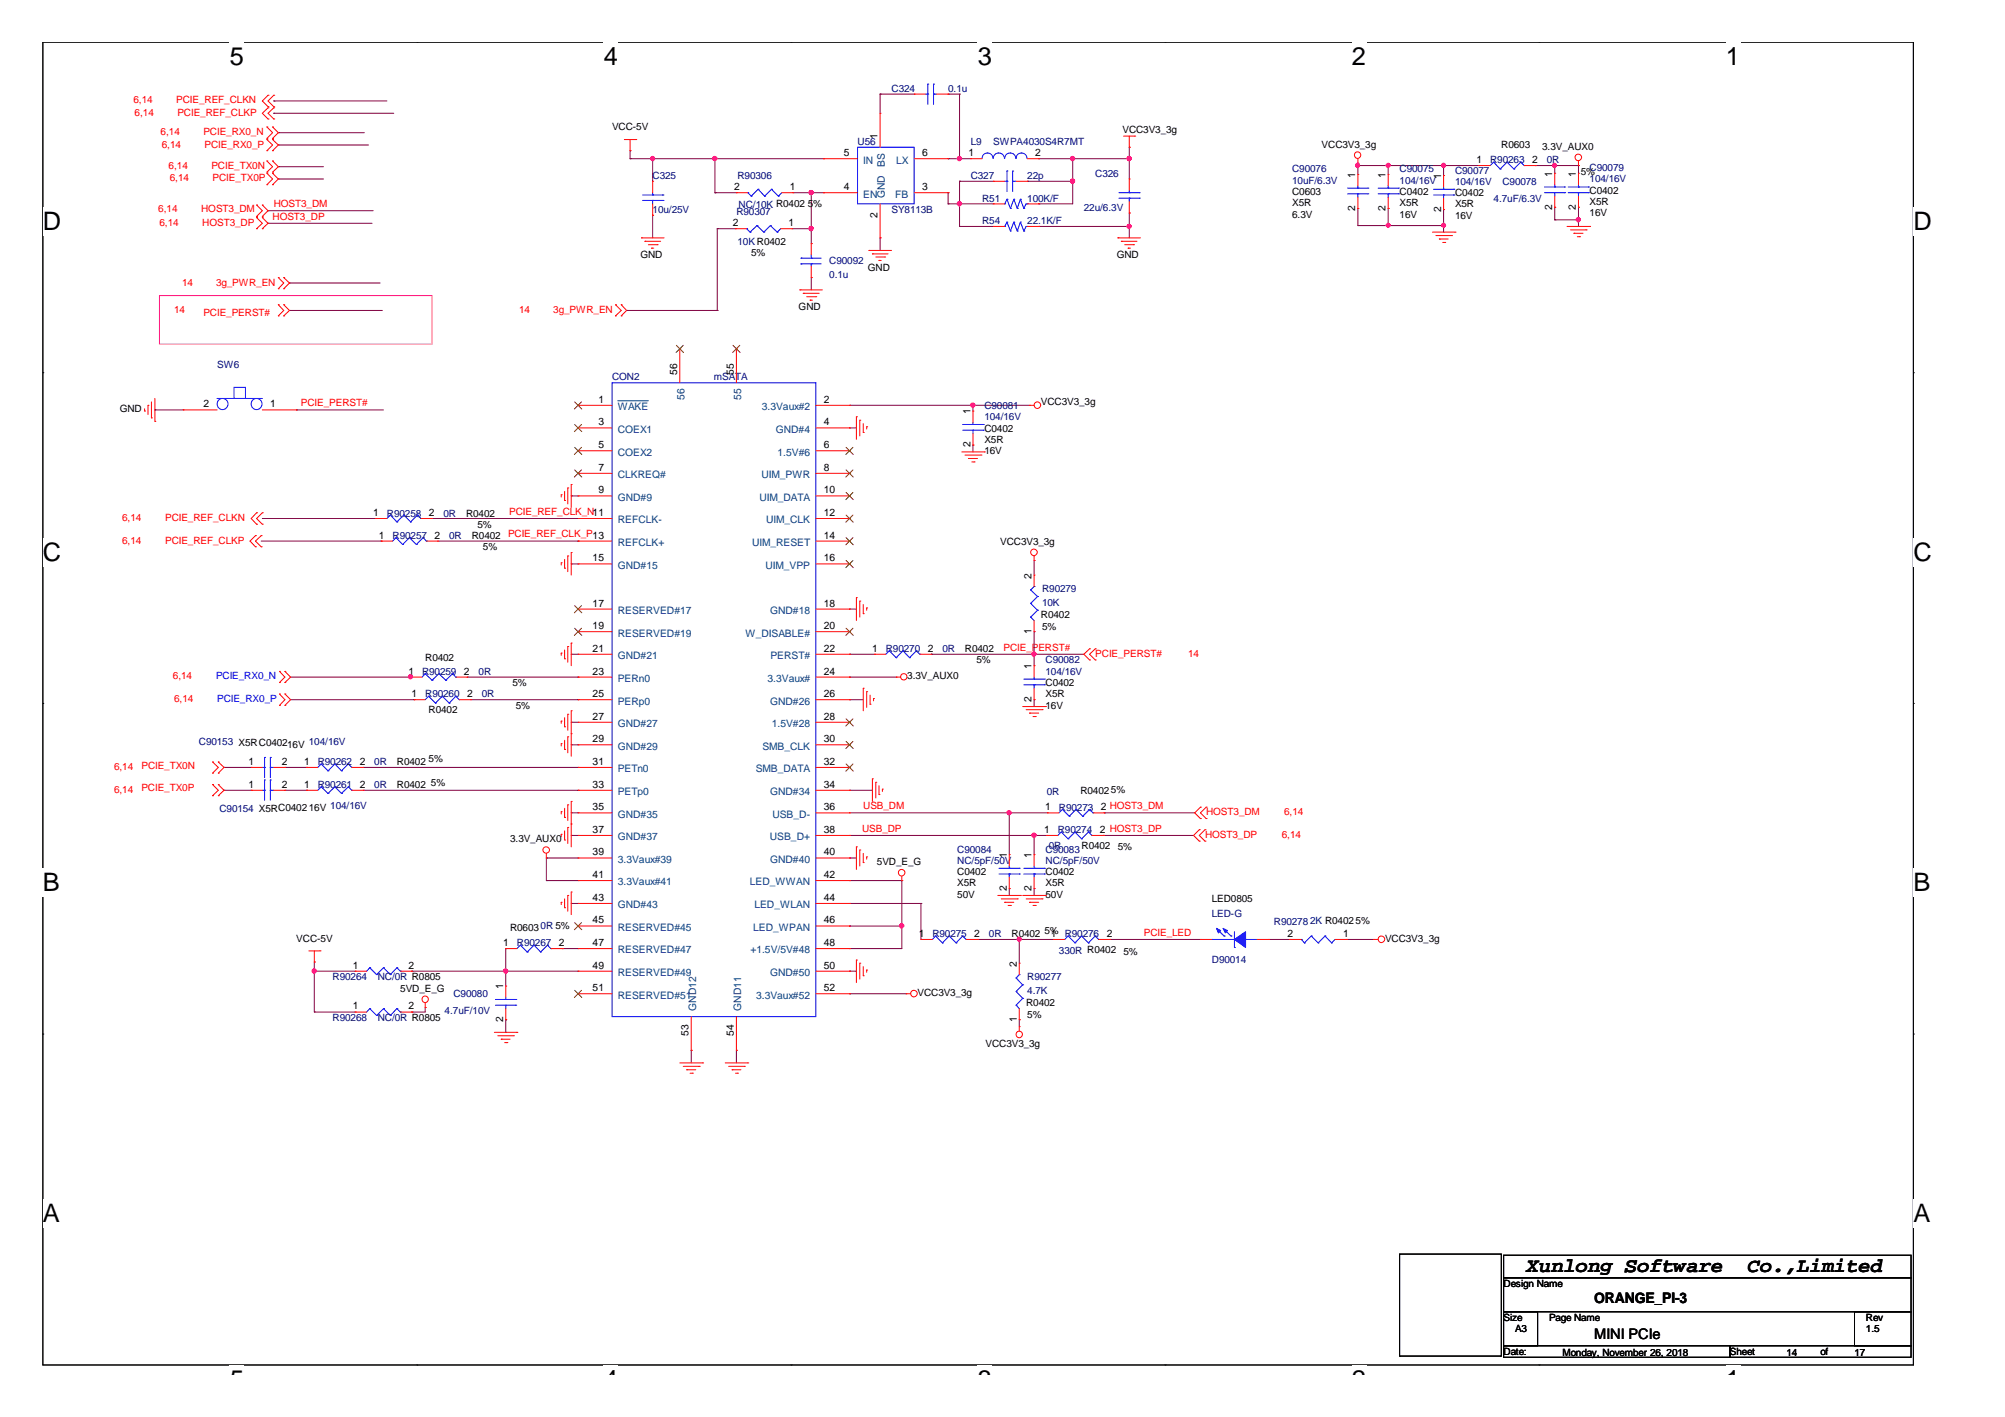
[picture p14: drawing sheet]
<svg xmlns="http://www.w3.org/2000/svg" width="297mm" height="210mm" viewBox="0 0 297 210" stroke-linecap="round" stroke-linejoin="round" font-family="sans-serif">
<defs><g id="words">
<g font-size="3.8">
<text x="34" y="9.6">5</text>
<text x="89.5" y="9.6">4</text>
<text x="144.9" y="9.6">3</text>
<text x="200.3" y="9.6">2</text>
<text x="255.7" y="9.6">1</text>
<text x="6.3" y="34.1">D</text>
<text x="283.5" y="34.1">D</text>
<text x="6.3" y="83.1">C</text>
<text x="283.5" y="83.1">C</text>
<text x="6.3" y="132.1">B</text>
<text x="283.5" y="132.1">B</text>
<text x="6.3" y="181">A</text>
<text x="283.5" y="181">A</text>
<text x="34" y="205.6">5</text>
<text x="89.5" y="205.6">4</text>
<text x="144.9" y="205.6">3</text>
<text x="200.3" y="205.6">2</text>
<text x="255.7" y="205.6">1</text>
</g>
<g font-size="3">
<text x="226.1" y="188.4">Xunlong Software</text>
<text x="258.9" y="188.4">Co.,Limited</text>
</g>
<g font-size="2.2">
<text x="236.2" y="193">ORANGE_PI-3</text>
<text x="236.2" y="198.3">MINI PCIe</text>
</g>
<g font-size="1.5" fill="#f00">
<text x="19.8" y="15.3">6,14</text>
<text x="19.9" y="17.2">6,14</text>
<text x="26.1" y="15.3">PCIE_REF_CLKN</text>
<text x="26.3" y="17.2">PCIE_REF_CLKP</text>
<text x="23.8" y="20">6,14</text>
<text x="24" y="21.9">6,14</text>
<text x="30.1" y="20">PCIE_RX0_N</text>
<text x="30.3" y="21.9">PCIE_RX0_P</text>
<text x="25" y="25">6,14</text>
<text x="25.1" y="26.9">6,14</text>
<text x="31.3" y="25">PCIE_TX0N</text>
<text x="31.5" y="26.9">PCIE_TX0P</text>
<text x="23.5" y="31.4">6,14</text>
<text x="23.6" y="33.4">6,14</text>
<text x="29.8" y="31.4">HOST3_DM</text>
<text x="30" y="33.4">HOST3_DP</text>
<text x="40.4" y="32.5">HOST3_DP</text>
<text x="40.6" y="30.7">HOST3_DM</text>
<text x="25.8" y="46.3">14</text>
<text x="27" y="42.3">14</text>
<text x="30.1" y="46.8">PCIE_PERST#</text>
<text x="32" y="42.3">3g_PWR_EN</text>
<text x="76.9" y="46.3">14</text>
<text x="82" y="46.3">3g_PWR_EN</text>
<text x="44.6" y="60.2">PCIE_PERST#</text>
<text x="18.1" y="77.1">6,14</text>
<text x="24.5" y="77.1">PCIE_REF_CLKN</text>
<text x="75.4" y="76.3">PCIE_REF_CLK_N11</text>
<text x="18.1" y="80.5">6,14</text>
<text x="24.5" y="80.5">PCIE_REF_CLKP</text>
<text x="75.3" y="79.6">PCIE_REF_CLK_P13</text>
<text x="25.6" y="100.6">6,14</text>
<text x="148.7" y="96.4">PCIE_PERST#</text>
<text x="162.3" y="97.3">PCIE_PERST#</text>
<text x="176" y="97.3">14</text>
<text x="25.8" y="104">6,14</text>
<text x="21" y="113.9">PCIE_TX0N</text>
<text x="16.9" y="114.1">6,14</text>
<text x="16.9" y="117.4">6,14</text>
<text x="21" y="117.2">PCIE_TX0P</text>
<text x="127.9" y="119.9">USB_DM</text>
<text x="127.7" y="123.2">USB_DP</text>
<text x="178.5" y="124.1">HOST3_DP</text>
<text x="178.7" y="120.7">HOST3_DM</text>
<text x="189.9" y="124.1">6,14</text>
<text x="190.2" y="120.7">6,14</text>
<text x="169.5" y="138.6">PCIE_LED</text>
</g>
<g font-size="1.5" fill="#000080">
<text x="132.1" y="13.6">C324</text>
<text x="140.5" y="13.6">0.1u</text>
<text x="127" y="21.5">U56</text>
<text x="143.8" y="21.5">L9</text>
<text x="147.2" y="21.5">SWPA4030S4R7MT</text>
<text x="96.7" y="26.5">C325</text>
<text x="109.3" y="26.5">R90306</text>
<text x="143.8" y="26.5">C327</text>
<text x="145.5" y="29.9">R51</text>
<text x="152.2" y="29.9">100K/F</text>
<text x="152.2" y="26.5">22p</text>
<text x="162.3" y="26.2">C326</text>
<text x="191.4" y="25.5">C90076</text>
<text x="191.4" y="27.2">10uF/6.3V</text>
<text x="207.3" y="25.5">C90075</text>
<text x="207.3" y="27.2">104/16V</text>
<text x="215.6" y="25.7">C90077</text>
<text x="215.6" y="27.4">104/16V</text>
<text x="220.8" y="24.2">R90263</text>
<text x="221.3" y="29.9">4.7uF/6.3V</text>
<text x="222.6" y="27.4">C90078</text>
<text x="229.2" y="24.2">0R</text>
<text x="235.5" y="25.4">C90079</text>
<text x="235.5" y="27">104/16V</text>
<text x="96.7" y="31.6">10u/25V</text>
<text x="109.1" y="31.9">R90307</text>
<text x="109.4" y="30.9">NC/10K R0402</text>
<text x="132.1" y="31.6">SY8113B</text>
<text x="145.5" y="33.2">R54</text>
<text x="152.2" y="33.2">22.1K/F</text>
<text x="160.6" y="31.2">22u/6.3V</text>
<text x="109.3" y="36.3">10K R0402</text>
<text x="122.9" y="39.1">C90092</text>
<text x="122.9" y="41.1">0.1u</text>
<text x="32.2" y="54.5">SW6</text>
<text x="90.7" y="56.4">CON2</text>
<text x="105.7" y="56.4">mSATA</text>
<text x="145.8" y="60.6">C90081</text>
<text x="145.8" y="62.2">104/16V</text>
<text x="57.3" y="76.5">R90258</text>
<text x="65.7" y="76.5">0R</text>
<text x="58.2" y="79.9">R90257</text>
<text x="66.5" y="79.9">0R</text>
<text x="154.4" y="87.7">R90279</text>
<text x="154.4" y="89.7">10K</text>
<text x="62.5" y="100">R90259</text>
<text x="70.9" y="100">0R</text>
<text x="131.2" y="96.6">R90270</text>
<text x="139.6" y="96.6">0R</text>
<text x="154.9" y="98.3">C90082</text>
<text x="154.9" y="100">104/16V</text>
<text x="63" y="103.3">R90260</text>
<text x="71.4" y="103.3">0R</text>
<text x="29.5" y="110.3">C90153 X5RC0402</text>
<text x="45.8" y="110.3">104/16V</text>
<text x="47.1" y="113.4">R90262</text>
<text x="55.5" y="113.4">0R</text>
<text x="47.1" y="116.7">R90261</text>
<text x="55.5" y="116.7">0R</text>
<text x="155.1" y="117.7">0R</text>
<text x="32.5" y="120.2">C90154 X5RC040216V 104/16V</text>
<text x="155.4" y="125.8">0R</text>
<text x="156.7" y="123.4">R90274</text>
<text x="156.9" y="120.1">R90273</text>
<text x="141.8" y="126.3">C90084</text>
<text x="141.8" y="127.9">NC/5pF/50V</text>
<text x="154.9" y="126.3">C90083</text>
<text x="154.9" y="127.9">NC/5pF/50V</text>
<text x="179.5" y="135.8">LED-G</text>
<text x="188.7" y="137">R90278</text>
<text x="194.1" y="136.8">2K R04025%</text>
<text x="76.6" y="140.2">R90267</text>
<text x="138.1" y="138.9">R90275</text>
<text x="146.5" y="138.9">0R</text>
<text x="156.9" y="141.4">330R R0402</text>
<text x="157.7" y="138.9">R90276</text>
<text x="179.5" y="142.7">D90014</text>
<text x="49.3" y="145.2">R90264</text>
<text x="56" y="145.2">NC/0R R0805</text>
<text x="67.2" y="147.8">C90080</text>
<text x="152.2" y="145.2">R90277</text>
<text x="152.2" y="147.2">4.7K</text>
<text x="49.3" y="151.3">R90268</text>
<text x="56" y="151.3">NC/0R R0805</text>
<text x="65.9" y="150.3">4.7uF/10V</text>
</g>
<g font-size="1.5">
<text x="90.7" y="19.3">VCC-5V</text>
<text x="125" y="23.1">5</text>
<text x="130" y="20.6" transform="rotate(-90 130 20.6)">1</text>
<text x="136.6" y="23.1">6</text>
<text x="143.5" y="23.1">1</text>
<text x="153.4" y="23.1">2</text>
<text x="166.3" y="19.7">VCC3V3_3g</text>
<text x="195.8" y="21.9">VCC3V3_3g</text>
<text x="222.4" y="21.9">R0603</text>
<text x="228.5" y="22.2">3.3V_AUX0</text>
<text x="108.8" y="28.2">2</text>
<text x="117" y="28.2">1</text>
<text x="125" y="28.2">4</text>
<text x="136.6" y="28.2">3</text>
<text x="191.4" y="28.9">C0603</text>
<text x="200.8" y="26.3" transform="rotate(-90 200.8 26.3)">1</text>
<text x="205.3" y="26.3" transform="rotate(-90 205.3 26.3)">1</text>
<text x="207.3" y="28.9">C0402</text>
<text x="213.5" y="26.5" transform="rotate(-90 213.5 26.5)">1</text>
<text x="215.6" y="29.1">C0402</text>
<text x="218.7" y="24.1">1</text>
<text x="227" y="24.1">2</text>
<text x="230" y="26.2" transform="rotate(-90 230 26.2)">1</text>
<text x="233.5" y="26.2" transform="rotate(-90 233.5 26.2)">1</text>
<text x="234.2" y="25.9">5%</text>
<text x="235.5" y="28.7">C0402</text>
<text x="108.6" y="33.5">2</text>
<text x="116.8" y="33.5">1</text>
<text x="119.7" y="30.7">5%</text>
<text x="130" y="32.2" transform="rotate(-90 130 32.2)">2</text>
<text x="191.4" y="30.6">X5R</text>
<text x="191.4" y="32.2">6.3V</text>
<text x="200.8" y="31.3" transform="rotate(-90 200.8 31.3)">2</text>
<text x="205.3" y="31.3" transform="rotate(-90 205.3 31.3)">2</text>
<text x="207.3" y="30.6">X5R</text>
<text x="207.3" y="32.2">16V</text>
<text x="213.5" y="31.4" transform="rotate(-90 213.5 31.4)">2</text>
<text x="215.6" y="30.7">X5R</text>
<text x="215.6" y="32.4">16V</text>
<text x="230" y="31.1" transform="rotate(-90 230 31.1)">2</text>
<text x="233.5" y="31.1" transform="rotate(-90 233.5 31.1)">2</text>
<text x="235.5" y="30.4">X5R</text>
<text x="235.5" y="32.1">16V</text>
<text x="94.9" y="38.3">GND</text>
<text x="111.3" y="37.9">5%</text>
<text x="128.6" y="40.1">GND</text>
<text x="165.4" y="38.3">GND</text>
<text x="118.3" y="46">GND</text>
<text x="88.6" y="59.7">1</text>
<text x="100.3" y="55.5" transform="rotate(-90 100.3 55.5)">56</text>
<text x="108.7" y="55.5" transform="rotate(-90 108.7 55.5)">55</text>
<text x="122" y="59.7">2</text>
<text x="17.7" y="61.1">GND</text>
<text x="30.1" y="60.3">2</text>
<text x="40" y="60.3">1</text>
<text x="88.6" y="63">3</text>
<text x="122" y="63">4</text>
<text x="143.8" y="61.4" transform="rotate(-90 143.8 61.4)">1</text>
<text x="145.8" y="63.9">C0402</text>
<text x="145.8" y="65.6">X5R</text>
<text x="154.2" y="60">VCC3V3_3g</text>
<text x="88.6" y="66.4">5</text>
<text x="88.6" y="69.7">7</text>
<text x="122" y="66.4">6</text>
<text x="122" y="69.7">8</text>
<text x="143.8" y="66.3" transform="rotate(-90 143.8 66.3)">2</text>
<text x="145.8" y="67.3">16V</text>
<text x="55.3" y="76.4">1</text>
<text x="63.5" y="76.4">2</text>
<text x="69" y="76.5">R0402</text>
<text x="88.6" y="73.1">9</text>
<text x="122" y="73.1">10</text>
<text x="122" y="76.4">12</text>
<text x="56.1" y="79.8">1</text>
<text x="64.3" y="79.8">2</text>
<text x="69.9" y="79.9">R0402</text>
<text x="70.7" y="78.2">5%</text>
<text x="71.5" y="81.5">5%</text>
<text x="87.8" y="83.2">15</text>
<text x="122" y="79.8">14</text>
<text x="122" y="83.2">16</text>
<text x="148.2" y="80.7">VCC3V3_3g</text>
<text x="87.8" y="89.8">17</text>
<text x="122" y="89.8">18</text>
<text x="152.8" y="85.7" transform="rotate(-90 152.8 85.7)">2</text>
<text x="87.8" y="93.2">19</text>
<text x="122" y="93.2">20</text>
<text x="152.8" y="94" transform="rotate(-90 152.8 94)">1</text>
<text x="154.2" y="91.6">R0402</text>
<text x="154.4" y="93.3">5%</text>
<text x="60.5" y="99.9">1</text>
<text x="63" y="97.9">R0402</text>
<text x="68.7" y="99.9">2</text>
<text x="75.9" y="101.7">5%</text>
<text x="87.8" y="96.5">21</text>
<text x="87.8" y="99.9">23</text>
<text x="122" y="96.5">22</text>
<text x="122" y="99.9">24</text>
<text x="129.2" y="96.5">1</text>
<text x="134.4" y="100.6">3.3V_AUX0</text>
<text x="137.5" y="96.5">2</text>
<text x="143" y="96.6">R0402</text>
<text x="144.7" y="98.3">5%</text>
<text x="152.8" y="99.1" transform="rotate(-90 152.8 99.1)">1</text>
<text x="154.9" y="101.7">C0402</text>
<text x="61" y="103.3">1</text>
<text x="63.5" y="105.7">R0402</text>
<text x="69.2" y="103.3">2</text>
<text x="76.4" y="105">5%</text>
<text x="87.8" y="103.3">25</text>
<text x="87.8" y="106.6">27</text>
<text x="122" y="103.3">26</text>
<text x="122" y="106.6">28</text>
<text x="152.8" y="104" transform="rotate(-90 152.8 104)">2</text>
<text x="154.9" y="103.3">X5R</text>
<text x="154.9" y="105">16V</text>
<text x="36.8" y="113.3">1</text>
<text x="41.7" y="113.3">2</text>
<text x="42.5" y="110.8">16V</text>
<text x="45" y="113.3">1</text>
<text x="53.3" y="113.3">2</text>
<text x="58.8" y="113.4">R0402</text>
<text x="63.5" y="112.9">5%</text>
<text x="87.8" y="113.3">31</text>
<text x="87.8" y="110">29</text>
<text x="122" y="110">30</text>
<text x="122" y="113.3">32</text>
<text x="36.8" y="116.7">1</text>
<text x="41.7" y="116.7">2</text>
<text x="45" y="116.7">1</text>
<text x="53.3" y="116.7">2</text>
<text x="58.8" y="116.7">R0402</text>
<text x="63.8" y="116.4">5%</text>
<text x="87.8" y="116.7">33</text>
<text x="122" y="116.7">34</text>
<text x="160.1" y="117.6">R04025%</text>
<text x="75.6" y="124.8">3.3V_AUX0</text>
<text x="87.8" y="120">35</text>
<text x="87.8" y="123.4">37</text>
<text x="122" y="120">36</text>
<text x="122" y="123.4">38</text>
<text x="154.7" y="123.4">1</text>
<text x="154.9" y="120">1</text>
<text x="160.2" y="125.8">R0402</text>
<text x="162.9" y="123.4">2 HOST3_DP</text>
<text x="163.1" y="120">2 HOST3_DM</text>
<text x="165.6" y="126">5%</text>
<text x="87.8" y="126.7">39</text>
<text x="87.8" y="130.1">41</text>
<text x="122" y="126.7">40</text>
<text x="122" y="130.1">42</text>
<text x="129.9" y="128.1">5VD_E_G</text>
<text x="141.8" y="129.6">C0402</text>
<text x="141.8" y="131.3">X5R</text>
<text x="149.1" y="132" transform="rotate(-90 149.1 132)">2</text>
<text x="149.1" y="127.1" transform="rotate(-90 149.1 127.1)">1</text>
<text x="152.8" y="132" transform="rotate(-90 152.8 132)">2</text>
<text x="152.8" y="127.1" transform="rotate(-90 152.8 127.1)">1</text>
<text x="154.9" y="129.6">C0402</text>
<text x="154.9" y="131.3">X5R</text>
<text x="75.6" y="137.9">R06030R 5%</text>
<text x="87.8" y="133.4">43</text>
<text x="87.8" y="136.8">45</text>
<text x="122" y="136.8">46</text>
<text x="122" y="133.4">44</text>
<text x="141.8" y="133">50V</text>
<text x="154.9" y="133">50V</text>
<text x="179.5" y="133.7">LED0805</text>
<text x="43.9" y="139.5">VCC-5V</text>
<text x="52.3" y="143.5">1</text>
<text x="60.5" y="143.5">2</text>
<text x="74.5" y="140.1">1</text>
<text x="82.8" y="140.1">2</text>
<text x="87.8" y="140.1">47</text>
<text x="87.8" y="143.5">49</text>
<text x="122" y="140.1">48</text>
<text x="122" y="143.5">50</text>
<text x="136.1" y="138.8">1</text>
<text x="144.3" y="138.8">2</text>
<text x="149.9" y="138.9">R0402</text>
<text x="150.6" y="143.2" transform="rotate(-90 150.6 143.2)">2</text>
<text x="154.7" y="138.4">5%</text>
<text x="155.7" y="138.8">1</text>
<text x="164" y="138.8">2</text>
<text x="166.5" y="141.5">5%</text>
<text x="190.8" y="138.8">2</text>
<text x="199" y="138.8">1</text>
<text x="205.2" y="139.5">VCC3V3_3g</text>
<text x="52.3" y="149.5">1</text>
<text x="59.3" y="146.9">5VD_E_G</text>
<text x="60.5" y="149.5">2</text>
<text x="74.5" y="146.5" transform="rotate(-90 74.5 146.5)">1</text>
<text x="87.8" y="146.8">51</text>
<text x="122" y="146.8">52</text>
<text x="135.9" y="147.6">VCC3V3_3g</text>
<text x="152" y="149.1">R0402</text>
<text x="74.5" y="151.4" transform="rotate(-90 74.5 151.4)">2</text>
<text x="102" y="153.5" transform="rotate(-90 102 153.5)">53</text>
<text x="108.7" y="153.5" transform="rotate(-90 108.7 153.5)">54</text>
<text x="146" y="155.1">VCC3V3_3g</text>
<text x="150.6" y="151.4" transform="rotate(-90 150.6 151.4)">1</text>
<text x="152.2" y="150.8">5%</text>
<text x="222.8" y="190.6">Design Name</text>
<text x="222.8" y="195.7">Size</text>
<text x="224.5" y="197.4">A3</text>
<text x="229.5" y="195.7">Page Name</text>
<text x="276.4" y="197.4">1.5</text>
<text x="276.4" y="195.7">Rev</text>
<text x="222.8" y="200.7">Date:</text>
<text x="231.5" y="200.9">Monday, November 26, 2018</text>
<text x="256.3" y="200.7">Sheet</text>
<text x="264.7" y="200.9">14</text>
<text x="269.7" y="200.7">of</text>
<text x="274.7" y="200.9">17</text>
</g>
<g font-size="1.5" fill="#004080">
<text x="127.9" y="24.2">IN</text>
<text x="127.9" y="29.3">EN</text>
<text x="131.1" y="29.4" transform="rotate(-90 131.1 29.4)">GND</text>
<text x="131.1" y="24.7" transform="rotate(-90 131.1 24.7)">BS</text>
<text x="132.6" y="29.3">FB</text>
<text x="132.8" y="24.2">LX</text>
<text x="101.4" y="59.2" transform="rotate(-90 101.4 59.2)">56</text>
<text x="109.8" y="59.2" transform="rotate(-90 109.8 59.2)">55</text>
<text x="91.5" y="60.8">WAKE</text>
<text x="91.5" y="64.1">COEX1</text>
<text x="112.9" y="60.8">3.3Vaux#2</text>
<text x="114.9" y="64.1">GND#4</text>
<text x="91.5" y="67.5">COEX2</text>
<text x="91.5" y="70.8">CLKREQ#</text>
<text x="112.8" y="70.8">UIM_PWR</text>
<text x="115.2" y="67.5">1.5V#6</text>
<text x="91.5" y="74.2">GND#9</text>
<text x="91.5" y="77.5">REFCLK-</text>
<text x="112.5" y="74.2">UIM_DATA</text>
<text x="113.5" y="77.5">UIM_CLK</text>
<text x="91.5" y="80.9">REFCLK+</text>
<text x="111.4" y="80.9">UIM_RESET</text>
<text x="91.5" y="84.3">GND#15</text>
<text x="113.4" y="84.3">UIM_VPP</text>
<text x="91.5" y="90.9">RESERVED#17</text>
<text x="91.5" y="94.3">RESERVED#19</text>
<text x="110.4" y="94.3">W_DISABLE#</text>
<text x="114.1" y="90.9">GND#18</text>
<text x="91.5" y="97.6">GND#21</text>
<text x="91.5" y="101">PERn0</text>
<text x="113.7" y="101">3.3Vaux#</text>
<text x="114.1" y="97.6">PERST#</text>
<text x="91.5" y="104.4">PERp0</text>
<text x="91.5" y="107.7">GND#27</text>
<text x="114.1" y="104.4">GND#26</text>
<text x="114.3" y="107.7">1.5V#28</text>
<text x="91.5" y="111.1">GND#29</text>
<text x="112.9" y="111.1">SMB_CLK</text>
<text x="91.5" y="114.4">PETn0</text>
<text x="91.5" y="117.8">PETp0</text>
<text x="112" y="114.4">SMB_DATA</text>
<text x="114.1" y="117.8">GND#34</text>
<text x="91.5" y="121.1">GND#35</text>
<text x="91.5" y="124.5">GND#37</text>
<text x="114" y="124.5">USB_D+</text>
<text x="114.4" y="121.1">USB_D-</text>
<text x="91.5" y="127.8">3.3Vaux#39</text>
<text x="91.5" y="131.2">3.3Vaux#41</text>
<text x="111.1" y="131.2">LED_WWAN</text>
<text x="114.1" y="127.8">GND#40</text>
<text x="91.5" y="134.5">GND#43</text>
<text x="91.5" y="137.9">RESERVED#45</text>
<text x="111.6" y="137.9">LED_WPAN</text>
<text x="111.8" y="134.5">LED_WLAN</text>
<text x="91.5" y="141.2">RESERVED#47</text>
<text x="111.2" y="141.2">+1.5V/5V#48</text>
<text x="91.5" y="144.6">RESERVED#49</text>
<text x="91.5" y="147.9">RESERVED#51</text>
<text x="103.1" y="149.7" transform="rotate(-90 103.1 149.7)">GND12</text>
<text x="109.8" y="149.7" transform="rotate(-90 109.8 149.7)">GND11</text>
<text x="112" y="147.9">3.3Vaux#52</text>
<text x="114.1" y="144.6">GND#50</text>
</g>
<g font-size="1.5" fill="#00f">
<text x="32" y="100.6">PCIE_RX0_N</text>
<text x="32.2" y="104">PCIE_RX0_P</text>
</g>
</g></defs>
<path d="M6.3 6.2h277.2v196h-277.2z" fill="none" stroke="#000" stroke-width=".15"/>
<g fill="#fff">
<path d="M34 6.2h2.2v4.3h-2.2z"/>
<path d="M34 202.2h2.2v1.4h-2.2z"/>
</g>
<path d="M61.8 6.2h.1M61.8 202.2h.1" fill="none" stroke="#000" stroke-width=".15"/>
<g fill="#fff">
<path d="M89.5 6.2h2.1v4.3h-2.1z"/>
<path d="M89.5 202.2h2.1v1.4h-2.1z"/>
</g>
<path d="M117.2 6.2h.1M117.2 202.2h.1" fill="none" stroke="#000" stroke-width=".15"/>
<g fill="#fff">
<path d="M144.9 6.2h2.1v4.3h-2.1z"/>
<path d="M144.9 202.2h2.1v1.4h-2.1z"/>
</g>
<path d="M172.6 6.2h.1M172.6 202.2h.1" fill="none" stroke="#000" stroke-width=".15"/>
<g fill="#fff">
<path d="M200.3 6.2h2.1v4.3h-2.1z"/>
<path d="M200.3 202.2h2.1v1.4h-2.1z"/>
</g>
<path d="M228 6.2h.1M228 202.2h.1" fill="none" stroke="#000" stroke-width=".15"/>
<g fill="#fff">
<path d="M255.7 6.2h2.1v4.3h-2.1z"/>
<path d="M255.7 202.2h2.1v1.4h-2.1z"/>
<path d="M6.3 30.7h2.8v4.2h-2.8z"/>
<path d="M283.5 30.7h2.7v4.2h-2.7z"/>
<path d="M6.3 79.7h2.8v4.2h-2.8z"/>
<path d="M283.5 79.7h2.7v4.2h-2.7z"/>
</g>
<path d="M6.3 55.2h.1M283.5 55.2h.1" fill="none" stroke="#000" stroke-width=".15"/>
<g fill="#fff">
<path d="M6.3 128.7h2.6v4.2h-2.6z"/>
<path d="M283.5 128.7h2.5v4.2h-2.5z"/>
</g>
<path d="M6.3 104.2h.1M283.5 104.2h.1" fill="none" stroke="#000" stroke-width=".15"/>
<g fill="#fff">
<path d="M6.3 177.6h2.6v4.3h-2.6z"/>
<path d="M283.5 177.6h2.5v4.3h-2.5z"/>
</g>
<path d="M6.3 153.2h.1M283.5 153.2h.1M207.3 185.8h15.1v15.1h-15.1zM222.8 185.9h60.3v3.4h-60.3zM222.8 189.3h60.3v5h-60.3zM222.8 194.3h5v5.1h-5zM222.8 199.4h33.5v1.7h-33.5zM256.3 199.4h26.8v1.7h-26.8zM274.7 194.3h8.4v5.1h-8.4z" fill="none" stroke="#000" stroke-width=".15"/>
<path d="M23.6 43.8h40.4v7.2h-40.4z" fill="none" stroke="#f0f" stroke-width=".15"/>
<g fill="none" stroke="#800040" stroke-width=".15">
<path d="M40.6 16.8h.1M40.6 15h.1M40.6 16.8h17.7M40.6 15h16.7M41.2 19.7h.1M41.2 19.7h12.8M130.4 13.9h.1M130.4 13.9h5M130.4 13.9v2.9M140.5 13.9h.1M140.5 13.9h1.7M142.2 13.9h.1"/>
<path d="M142.2 13.9v9.6M39.7 31.2h.1M39.7 33.1h.1M39.7 31.2h15.6M39.7 33.1h15.4M41.2 21.5h.1M41.2 26.5h.1M41.2 24.7h.1M41.2 21.5h13.4M41.2 26.5h6.7M41.2 24.7h6.7M93.3 23.5h.1"/>
<path d="M93.3 22.3h.1M93.3 23.5h28.7M93.3 22.3v1.2M96.7 23.5h.1M96.7 31.9h.1M96.7 23.5v3.4M96.7 31.9v3.3M105.9 23.5h.1M105.9 28.5h.1M105.9 28.5h3.2M105.9 23.5v5M106.3 33.9h.1"/>
<path d="M106.3 33.9h2.7M106.3 33.9v12.1M117.3 33.9h2.9M117.5 28.5h4.5M120.2 28.5h.1M120.2 33.9h.1M120.2 36.1h.1M120.2 28.5v7.6M122 23.5h.1M122 28.5h.1M130.4 35.2h.1M130.4 35.2v1.9"/>
<path d="M140.5 23.5h.1M140.5 30.2h.1M140.5 28.5h.1M140.5 23.5h3.3M140.5 30.2h6.7M140.5 28.5v1.7M142.2 23.5h.1M142.2 26.9h.1M142.2 30.2h.1M142.2 33.5h.1M142.2 26.9h5M142.2 26.9v6.6"/>
<path d="M142.2 33.5h5M152.2 26.9h.1M152.2 26.9h6.7M153.9 23.5h.1M153.9 30.2h.1M153.9 33.5h.1M153.9 23.5h13.4M153.9 33.5h13.4M158.9 23.5h.1M158.9 26.9h.1M158.9 23.5v6.7h-5M167.3 23.5h.1"/>
<path d="M167.3 31.6h.1M167.3 33.5h.1M167.3 21.8h.1M167.3 21.8v4.7M167.3 31.6v3.6M201.2 24.2h.1M201.2 24.5h.1M201.2 30.9h.1M201.2 33.4h.1M201.2 24.2v1.6M201.2 30.9v2.5M201.2 24.5h17.9"/>
<path d="M201.2 33.4h12.7M205.7 24.5h.1M205.7 30.9h.1M205.7 33.4h.1M205.7 24.5v1.3M205.7 30.9v2.5M213.9 24.5h.1M213.9 31h.1M213.9 33.4h.1M213.9 24.5v1.5M213.9 31v3.4M227.5 24.5h.1"/>
<path d="M227.5 24.5h6.3M230.3 24.5h.1M230.3 30.7h.1M230.3 32.6h.1M230.3 24.5v1.2M230.3 30.7v1.9M230.3 32.6h3.5M233.8 24.5h.1M233.8 30.7h.1M233.8 32.6h.1M233.8 24.5v1.2M233.8 30.7v2.8"/>
<path d="M42.9 41.9h.1M42.9 46h.1M42.9 46h13.7M42.9 41.9h13.4M92.8 46h.1M92.8 46h13.5M106.3 46h.1M120.2 41.1h.1M120.2 41.1v1.8M22.9 60.7h.1M22.9 60.7h4.2M38.9 76.8h16.7"/>
<path d="M43.9 60.7h.1M43.9 60.7h12.9M55.6 76.8h.1M64 76.8h21.6M84.6 73.5h.1M84.6 73.5h1M85.6 76.8h.1M125.9 60h.1M125.9 63.4h.1M125.9 60h26.6M125.9 63.4h1M144.1 60h.1"/>
<path d="M144.1 65.9h.1M144.1 60v.9M144.1 65.9v1M38.7 80.2h17.8M56.5 80.2h.1M64.9 80.2h20.7M84.6 83.5h.1M84.6 96.9h.1M84.6 96.9h1M84.6 83.5h1M85.6 80.2h.1M125.9 96.9h.1"/>
<path d="M125.9 90.2h.1M125.9 96.9h3.7M125.9 90.2h1M138 96.9h.1M138 96.9h22.6M153.2 96.9h.1M153.2 93.6h.1M153.2 83h.1M153.2 83v2.2M153.2 93.6v5M33.2 113.7h.1M33.2 117.1h.1"/>
<path d="M33.2 117.1h4M33.2 113.7h4M42.2 117.1h3.2M42.2 113.7h3.2M43.1 100.3h17.9M43.1 103.6h18.2M45.4 117.1h.1M45.4 113.7h.1M53.8 117.1h31.8M53.8 113.7h31.8M60.8 100.3h.1M61 100.3h.1"/>
<path d="M61.3 103.6h.1M69.2 100.3h16.4M69.7 103.6h15.9M84.6 107h.1M84.6 110.3h.1M84.6 107h1M84.6 110.3h1M85.6 117.1h.1M85.6 113.7h.1M85.6 100.3h.1M85.6 103.6h.1M125.9 100.3h.1"/>
<path d="M125.9 103.6h.1M125.9 117.1h.1M125.9 100.3h6.9M125.9 103.6h2M125.9 117.1h3.3M153.2 103.6h.1M153.2 103.6v1.1M80.9 127.1h.1M80.9 130.4h.1M80.9 127.1h4.7M80.9 130.4h4.7M80.9 127.1v3.3"/>
<path d="M84.6 120.4h.1M84.6 123.8h.1M84.6 133.8h.1M84.6 120.4h1M84.6 123.8h1M84.6 133.8h1M125.9 127.1h.1M125.9 130.4h.1M125.9 137.2h.1M125.9 133.8h.1M125.9 120.4h29.3M125.9 123.8h29.2"/>
<path d="M125.9 127.1h1M125.9 130.4h7.7M125.9 137.2h7.7M125.9 133.8h10.5M133.6 130.4h.1M133.6 137.2h.1M133.6 130.4v10.1h-7.7M136.4 133.8h.1M136.4 133.8v5.4M144.8 139.2h.1M144.8 139.2h11.2M149.5 120.4h.1"/>
<path d="M149.5 131.6h.1M149.5 120.4v6.2M149.5 131.6v1M151 139.2h.1M151 139.2v3.5M153.2 123.8h.1M153.2 131.6h.1M153.2 123.8v2.8M153.2 131.6v1M163.4 123.8h.1M163.4 123.8h13.4M163.6 120.4h.1"/>
<path d="M163.6 120.4h13.4M164.4 139.2h.1M164.4 139.2h13.4M187.9 139.2h.1M187.9 139.2h3.2M199.5 139.2h.1M199.5 139.2h4M46.6 142.5h.1M46.6 143.9h.1M46.6 149.9h.1M46.6 143.9h6M46.6 142.5v7.4"/>
<path d="M46.6 149.9h6M61 143.9h.1M61 149.9h.1M61 143.9h24.6M63 149.2h.1M63 149.2v.7h-2M74.9 140.5h.1M74.9 143.9h.1M74.9 151.1h.1M74.9 140.5v5.6M74.9 151.1v1.8M83.3 140.5h.1"/>
<path d="M83.3 140.5h2.3M102.4 155.6h.1M102.4 155.6v1.9M109.1 155.6h.1M109.1 155.6v1.9M125.9 140.5h.1M125.9 147.2h.1M125.9 143.9h.1M125.9 147.2h8.3M125.9 143.9h1M151 151.1h.1M151 151.1v1"/>
</g>
<g fill="#f0f" stroke="#f0f" stroke-width=".15">
<circle cx="153.2" cy="96.9" r=".32"/>
<circle cx="96.7" cy="23.5" r=".31"/>
<circle cx="158.9" cy="26.8" r=".32"/>
<circle cx="167.3" cy="23.5" r=".32"/>
<circle cx="158.9" cy="23.5" r=".32"/>
<circle cx="142.1" cy="30.2" r=".32"/>
<circle cx="167.3" cy="33.5" r=".31"/>
<circle cx="142.1" cy="23.5" r=".32"/>
<circle cx="153.2" cy="123.7" r=".32"/>
<circle cx="149.5" cy="120.4" r=".32"/>
<circle cx="105.9" cy="23.5" r=".32"/>
<circle cx="120.2" cy="33.9" r=".32"/>
<circle cx="120.2" cy="28.5" r=".32"/>
<circle cx="133.6" cy="137.1" r=".32"/>
<circle cx="151" cy="139.1" r=".31"/>
<circle cx="201.1" cy="24.5" r=".31"/>
<circle cx="205.6" cy="24.5" r=".31"/>
<circle cx="213.9" cy="24.5" r=".31"/>
<circle cx="213.9" cy="33.4" r=".3"/>
<circle cx="205.7" cy="33.4" r=".3"/>
<circle cx="230.3" cy="24.5" r=".31"/>
<circle cx="233.8" cy="32.5" r=".32"/>
<circle cx="46.5" cy="143.8" r=".32"/>
<circle cx="74.9" cy="143.8" r=".32"/>
<circle cx="144.1" cy="60" r=".32"/>
<circle cx="60.8" cy="100.3" r=".31"/>
</g>
<g fill="none" stroke="#f00" stroke-width=".15">
<path d="M39.5 18.8h.1M39.5 18.8l.9 .9-.9 .8M39.7 17.6h.1M39.7 16h.1M39.7 15.8h.1M39.7 14.1h.1M39.7 16l-.8 .8 .8 .8M39.7 14.1l-.8 .9 .8 .8M40.4 18.8h.1M40.4 18.8l.8 .9-.8 .8M40.6 17.6h.1M40.6 16h.1"/>
<path d="M40.6 15.8h.1M40.6 14.1h.1M40.6 16l-.9 .8 .9 .8M40.6 14.1l-.9 .9 .9 .8M130.4 16.8h.1M130.4 16.8v5M135.4 13.9h.1M135.4 13.9h1.7M138.8 13.9h1.7M140.5 13.9h.1M38 32.1h.1M38 30.4h.1"/>
<path d="M38 33.9h.1M38 32.2h.1M38 30.4l.9 .8-.9 .9M38 32.2l.9 .9-.9 .8M38.9 30.4h.1M38.9 32.1h.1M38.9 32.2h.1M38.9 33.9h.1M38.9 30.4l.8 .8-.8 .9M38.9 32.2l.8 .9-.8 .8M39.5 22.3h.1M39.5 20.7h.1"/>
<path d="M39.5 20.5h.1M39.5 25.7h.1M39.5 27.4h.1M39.5 23.8h.1M39.5 25.5h.1M39.5 20.7l.9 .8-.9 .8M39.5 25.7l.9 .8-.9 .9M39.5 23.8l.9 .9-.9 .8M40.4 20.7h.1M40.4 22.3h.1M40.4 20.5h.1M40.4 27.4h.1"/>
<path d="M40.4 25.7h.1M40.4 25.5h.1M40.4 23.8h.1M40.4 20.7l.8 .8-.8 .8M40.4 25.7l.8 .8-.8 .9M40.4 23.8l.8 .9-.8 .8M92.5 20.7h1.7M93.3 22.3h.1M93.3 20.7v1.6M94.2 20.7h.1M95 35.2h.1M95 35.2h3.4"/>
<path d="M95.5 35.7h.1M95.5 35.7h2.4M96.1 36.3h1.3M96.5 36.8h.1M96.5 36.8h.4M96.7 26.9h.1M96.7 31.9h.1M96.7 26.9v1.6M96.7 30.2v1.7M97.4 36.3h.1M109 33.9h.1M109 33.9h1.6"/>
<path d="M109.1 28.5h.1M109.1 28.5h1.7M115.7 33.9h1.6M115.8 28.5h1.7M117.3 33.9h.1M117.5 28.5h.1M120.2 36.1h.1M120.2 36.1v1.6M120.2 39.4v1.7M122 23.5h.1M122 28.5h.1M122 23.5h5"/>
<path d="M122 28.5h5M128.7 37.1h.1M128.7 37.1h3.4M129.2 37.6h.1M129.2 37.6h2.4M129.8 38.1h1.3M130.2 38.6h.1M130.2 38.6h.4M130.4 35.2h.1M130.4 30.2v5M131.1 38.1h.1M135.4 23.5h5.1"/>
<path d="M135.4 28.5h5.1M140.5 28.5h.1M140.5 23.5h.1M143.8 23.5h.1M143.8 23.5h1.7M147.2 26.9h.1M147.2 30.2h.1M147.2 33.5h.1M147.2 33.5h1.6M147.2 26.9h1.6M147.2 30.2h1.6M150.5 26.9h1.7"/>
<path d="M152.2 26.9h.1M152.2 33.5h1.7M152.2 23.5h1.7M152.2 30.2h1.7M153.9 23.5h.1M153.9 30.2h.1M153.9 33.5h.1M165.6 35.2h.1M165.6 35.2h3.4M166.1 35.7h.1M166.1 35.7h2.3M166.5 20.2h1.6"/>
<path d="M166.6 36.3h1.3M167.1 36.8h.1M167.1 36.8h.4M167.3 21.8h.1M167.3 26.5h.1M167.3 31.6h.1M167.3 20.2v1.6M167.3 26.5v1.7M167.3 29.9v1.7M167.9 36.3h.1M168.1 20.2h.1M201.2 24.2h.1"/>
<path d="M201.2 25.8h.1M201.2 30.9h.1M201.2 23.5v.7M201.2 25.8v1.7M201.2 29.2v1.7M205.7 25.8h.1M205.7 30.9h.1M205.7 25.8v1.7M205.7 29.2v1.7M212.2 34.4h3.4M212.7 34.9h2.4M213.2 35.4h.1"/>
<path d="M213.2 35.4h1.3M213.7 35.9h.3M213.9 26h.1M213.9 31h.1M213.9 26v1.7M213.9 29.4v1.6M214 35.9h.1M215.1 34.9h.1M215.6 34.4h.1M219.1 24.5h.1M219.1 24.5h1.7M225.8 24.5h1.7"/>
<path d="M227.5 24.5h.1M230.3 25.7h.1M230.3 30.7h.1M230.3 25.7v1.7M230.3 29.1v1.6M232.2 33.5h3.3M232.7 34.1h2.3M233.2 34.6h.1M233.2 34.6h1.3M233.7 35.1h.3M233.8 24.5h.1M233.8 25.7h.1"/>
<path d="M233.8 30.7h.1M233.8 23.8v.7M233.8 25.7v1.7M233.8 29.1v1.6M234 35.1h.1M235 34.1h.1M235.5 33.5h.1M22.4 59.5v2.4M22.9 59v3.4M41.2 42.8h.1M41.2 41.1h.1M41.2 46.8h.1"/>
<path d="M41.2 45.1h.1M41.2 41.1l.8 .8-.8 .9M41.2 45.1l.8 .9-.8 .8M42 41.1h.1M42 42.8h.1M42 45.1h.1M42 46.8h.1M42 41.1l.9 .8-.9 .9M42 45.1l.9 .9-.9 .8M91.2 46.8h.1M91.2 45.1h.1M91.2 45.1l.8 .9-.8 .8"/>
<path d="M92 45.1h.1M92 46.8h.1M92 45.1l.8 .9-.8 .8M100.7 51.7h.1M100.7 51.7v5M109.1 51.7h.1M109.1 51.7v5M118.5 42.9h.1M118.5 42.9h3.3M119 43.4h.1M119 43.4h2.4M119.5 44h1.4"/>
<path d="M120 44.5h.1M120 44.5h.4M120.2 41.1h.1M120.9 44h.1M21.4 60.9h.1M21.4 60.6v.3M21.9 60h.1M21.9 60v1.4M22.4 61.9h.1M22.9 62.4h.1M27.1 60.7h.1M27.1 60.7h5.1"/>
<path d="M37.8 79.3h.1M37.8 79.3l-.8 .9 .8 .8M38 77.7h.1M38 76h.1M38 76l-.8 .8 .8 .9M38.7 79.3h.1M38.7 79.3l-.9 .9 .9 .8M38.9 77.7h.1M38.9 76h.1M38.9 76l-.9 .8 .9 .9M38.9 60.7h5M43.9 60.7h.1"/>
<path d="M55.6 76.8h.1M55.6 76.8h1.7M62.4 76.8h1.6M64 76.8h.1M83.1 73.3h.1M83.1 73.3v.3M83.7 74.1h.1M83.7 72.8v1.3M84.1 72.3h.1M84.1 72.3v2.3M84.6 71.8h.1M84.6 71.8v3.4"/>
<path d="M85.6 60h.1M85.6 63.4h.1M85.6 66.8h.1M85.6 70.1h.1M85.6 73.5h.1M85.6 76.8h.1M85.6 60h5.1M85.6 63.4h5.1M85.6 66.8h5.1M85.6 70.1h5.1M85.6 73.5h5.1M85.6 76.8h5.1"/>
<path d="M120.9 60h5M120.9 63.4h5M120.9 66.8h5M120.9 70.1h5M120.9 73.5h5M120.9 76.8h5M125.9 60h.1M125.9 63.4h.1M125.9 66.8h.1M125.9 70.1h.1M125.9 73.5h.1M125.9 76.8h.1"/>
<path d="M126.9 61.7h.1M126.9 61.7v3.4M127.4 62.2h.1M127.4 62.2v2.4M127.9 64.1h.1M127.9 62.8v1.3M128.4 63.2h.1M128.4 63.2v.4M142.5 66.9h3.3M143 67.4h2.3M143.5 67.9h.1M143.5 67.9h1.3"/>
<path d="M144 68.4h.3M144.1 60.9h.1M144.1 65.9h.1M144.1 60.9v1.7M144.1 64.2v1.7M144.3 68.4h.1M145.3 67.4h.1M145.8 66.9h.1M152.5 60h.1M152.5 60h.7M37.8 81h.1M38.7 81h.1"/>
<path d="M41.4 99.5h.1M41.4 99.5l.8 .8-.8 .8M42.2 99.5h.1M42.2 99.5l.9 .8-.9 .8M56.5 80.2h.1M56.5 80.2h1.7M63.2 80.2h1.7M64.9 80.2h.1M83.1 83.4h.1M83.1 96.7h.1M83.1 83.4v.3M83.1 96.7v.4"/>
<path d="M83.7 84.2h.1M83.7 97.6h.1M83.7 82.9v1.3M83.7 96.3v1.3M84.1 82.4h.1M84.1 95.8h.1M84.1 82.4v2.3M84.1 95.8v2.3M84.6 81.8h.1M84.6 95.3h.1M84.6 81.8v3.4M84.6 95.3v3.3"/>
<path d="M85.6 80.2h.1M85.6 83.5h.1M85.6 90.2h.1M85.6 93.6h.1M85.6 96.9h.1M85.6 96.9h5.1M85.6 80.2h5.1M85.6 83.5h5.1M85.6 90.2h5.1M85.6 93.6h5.1M120.9 96.9h5M120.9 80.2h5"/>
<path d="M120.9 83.5h5M120.9 90.2h5M120.9 93.6h5M125.9 80.2h.1M125.9 83.5h.1M125.9 90.2h.1M125.9 93.6h.1M125.9 96.9h.1M126.9 88.5h.1M126.9 88.5v3.4M127.4 89h.1M127.4 89v2.4"/>
<path d="M127.9 90.9h.1M127.9 89.5v1.4M128.4 90.1h.1M128.4 90.1v.3M129.6 96.9h.1M129.6 96.9h1.6M136.3 96.9h1.7M138 96.9h.1M153.2 83h.1M153.2 98.6h.1M153.2 93.6h.1M153.2 85.2h.1"/>
<path d="M153.2 82.4v.6M153.2 85.2v1.7M153.2 91.9v1.7M153.2 98.6v1.7M161.4 96.1h.1M161.4 97.8h.1M161.4 96.1l-.8 .8 .8 .9M162.3 97.8h.1M162.3 96.1h.1M162.3 96.1l-.9 .8 .9 .9M31.5 112.9h.1M31.5 114.5h.1"/>
<path d="M31.5 116.2h.1M31.5 117.9h.1M31.5 112.9l.8 .8-.8 .8M31.5 116.2l.8 .9-.8 .8M32.3 114.5h.1M32.3 112.9h.1M32.3 117.9h.1M32.3 116.2h.1M32.3 112.9l.9 .8-.9 .8M32.3 116.2l.9 .9-.9 .8M37.2 113.7h.1M37.2 117.1h.1"/>
<path d="M37.2 113.7h1.7M37.2 117.1h1.7M40.6 113.7h1.6M40.6 117.1h1.6M41.4 104.5h.1M41.4 102.8h.1M41.4 101.1h.1M41.4 102.8l.8 .8-.8 .9M42.2 102.8h.1M42.2 104.5h.1M42.2 101.1h.1M42.2 113.7h.1"/>
<path d="M42.2 117.1h.1M42.2 102.8l.9 .8-.9 .9M45.4 117.1h.1M45.4 113.7h.1M45.4 113.7h1.7M45.4 117.1h1.7M52.1 113.7h1.7M52.1 117.1h1.7M53.8 117.1h.1M53.8 113.7h.1M60.8 100.3h.1M60.8 100.3h1.7"/>
<path d="M61.3 103.6h.1M61.3 103.6h1.7M67.5 100.3h1.7M68 103.6h1.7M69.2 100.3h.1M69.7 103.6h.1M83.1 106.8h.1M83.1 110.2h.1M83.1 106.8v.4M83.1 110.2v.3M83.7 107.7h.1M83.7 111h.1"/>
<path d="M83.7 106.3v1.4M83.7 109.7v1.3M83.7 119.7v1.4M84.1 105.8h.1M84.1 109.1h.1M84.1 119.2h.1M84.1 105.8v2.4M84.1 109.1v2.4M84.1 119.2v2.4M84.6 105.3h.1M84.6 108.7h.1M84.6 118.7h.1"/>
<path d="M84.6 105.3v6.7M84.6 118.7v6.7M85.6 100.3h.1M85.6 103.6h.1M85.6 107h.1M85.6 110.3h.1M85.6 113.7h.1M85.6 117.1h.1M85.6 100.3h5.1M85.6 113.7h5.1M85.6 103.6h5.1M85.6 107h5.1"/>
<path d="M85.6 110.3h5.1M85.6 117.1h5.1M120.9 100.3h5M120.9 113.7h5M120.9 103.6h5M120.9 107h5M120.9 110.3h5M120.9 117.1h5M125.9 103.6h.1M125.9 107h.1M125.9 110.3h.1M125.9 113.7h.1"/>
<path d="M125.9 117.1h.1M125.9 100.3h.1M127.9 102h.1M127.9 102v3.3M128.4 102.5h.1M128.4 102.5v2.3M128.9 104.3h.1M128.9 103v1.3M129.2 115.4h.1M129.2 115.4v3.3M129.4 103.5h.1M129.4 103.5v.3"/>
<path d="M129.8 115.9h.1M129.8 115.9v2.3M130.2 117.7h.1M130.2 116.4v1.3M130.7 116.9h.1M130.7 116.9v.3M132.8 100.3h.1M132.8 100.3h.6M151.5 104.7h3.4M152 105.1h2.4M152.5 105.6h.1M152.5 105.6h1.4"/>
<path d="M153 106.1h.4M153.2 103.6h.1M153.2 102v1.6M153.4 106.1h.1M154.4 105.1h.1M154.9 104.7h.1M177.8 119.6h.1M177.8 119.6l-.8 .8 .8 .9M178.7 119.6h.1M178.7 119.6l-.9 .8 .9 .9M80.9 127.1h.1M80.9 126.4v.7"/>
<path d="M83.1 120.2h.1M83.1 123.6h.1M83.1 133.7h.1M83.1 120.2v.4M83.1 123.6v.3M83.1 133.7v.3M83.7 121.1h.1M83.7 124.4h.1M83.7 134.5h.1M83.7 123.1v1.3M83.7 133.2v1.3M84.1 122.6h.1"/>
<path d="M84.1 132.6h.1M84.1 122.6v2.3M84.1 132.6v2.4M84.6 122.1h.1M84.6 132.1h.1M84.6 132.1v3.4M85.6 120.4h.1M85.6 123.8h.1M85.6 127.1h.1M85.6 130.4h.1M85.6 133.8h.1M85.6 137.2h.1"/>
<path d="M85.6 120.4h5.1M85.6 123.8h5.1M85.6 127.1h5.1M85.6 130.4h5.1M85.6 133.8h5.1M85.6 137.2h5.1M120.9 120.4h5M120.9 123.8h5M120.9 127.1h5M120.9 130.4h5M120.9 133.8h5M120.9 137.2h5"/>
<path d="M125.9 120.4h.1M125.9 123.8h.1M125.9 127.1h.1M125.9 130.4h.1M125.9 133.8h.1M125.9 137.2h.1M126.9 125.4h.1M126.9 125.4v3.4M127.4 125.9h.1M127.4 125.9v2.4M127.9 127.8h.1M127.9 126.4v1.4"/>
<path d="M128.4 126.9h.1M128.4 126.9v.4M133.6 130.4h.1M133.6 129.8v.6M136.4 139.2h.1M136.4 139.2h1.7M143.1 139.2h1.7M144.8 139.2h.1M147.8 132.6h3.4M148.3 133.2h2.4M148.8 133.7h.1M148.8 133.7h1.4"/>
<path d="M149.4 134.1h.3M149.5 126.6h.1M149.5 131.6h.1M149.5 126.6v1.7M149.5 129.9v1.7M149.7 134.1h.1M150.7 133.2h.1M151.2 132.6h.1M151.5 132.6h3.4M152 133.2h2.4M152.5 133.7h.1M152.5 133.7h1.4"/>
<path d="M153 134.1h.4M153.2 126.6h.1M153.2 131.6h.1M153.2 126.6v1.7M153.2 129.9v1.7M153.4 134.1h.1M154.4 133.2h.1M154.9 132.6h.1M155.1 123.8h.1M155.1 123.8h1.6M155.2 120.4h.1M155.2 120.4h1.7"/>
<path d="M156 139.2h.1M156 139.2h1.7M161.8 123.8h1.6M161.9 120.4h1.7M162.8 139.2h1.6M163.4 123.8h.1M163.6 120.4h.1M164.4 139.2h.1M177.7 122.9h.1M177.7 124.6h.1M177.7 122.9l-.9 .9 .9 .8M177.8 121.3h.1"/>
<path d="M177.8 139.2h.1M177.8 139.2h1.7M178.5 124.6h.1M178.5 122.9h.1M178.5 122.9l-.8 .9 .8 .8M178.7 121.3h.1M186.2 139.2h1.7M187.9 139.2h.1M191.1 139.2h.1M191.1 139.2h1.7M197.8 139.2h1.7M199.5 139.2h.1"/>
<path d="M203.5 139.2h.1M203.5 139.2h.7M45.8 140.9h1.6M46.6 142.5h.1M46.6 140.9v1.6M47.4 140.9h.1M52.6 149.9h.1M52.6 143.9h.1M52.6 149.9h1.7M52.6 143.9h1.7M59.3 149.9h1.7M59.3 143.9h1.7"/>
<path d="M61 149.9h.1M61 143.9h.1M63 149.2h.1M63 148.6v.6M73.2 152.9h3.4M73.7 153.4h2.4M74.3 153.9h.1M74.3 153.9h1.3M74.8 154.4h.3M74.9 146.1h.1M74.9 151.1h.1M74.9 140.5h.1"/>
<path d="M74.9 140.5h1.7M74.9 146.1v1.6M74.9 149.4v1.7M75.1 154.4h.1M76.1 153.4h.1M76.6 152.9h.1M81.6 140.5h1.7M83.3 140.5h.1M85.6 140.5h.1M85.6 143.9h.1M85.6 147.2h.1M85.6 147.2h5.1"/>
<path d="M85.6 140.5h5.1M85.6 143.9h5.1M100.7 157.5h3.4M101.2 158h2.4M101.7 158.5h.1M101.7 158.5h1.4M102.2 159h.4M102.4 155.6h.1M102.4 150.6v5M102.6 159h.1M103.6 158h.1M104.1 157.5h.1"/>
<path d="M107.4 157.5h3.4M107.9 158h2.4M108.5 158.5h.1M108.5 158.5h1.3M109 159h.3M109.1 155.6h.1M109.1 150.6v5M109.3 159h.1M110.3 158h.1M110.8 157.5h.1M120.9 147.2h5M120.9 140.5h5"/>
<path d="M120.9 143.9h5M125.9 140.5h.1M125.9 143.9h.1M125.9 147.2h.1M126.9 142.2h.1M126.9 142.2v3.4M127.4 142.7h.1M127.4 142.7v2.3M127.9 144.5h.1M127.9 143.2v1.3M128.4 143.7h.1M128.4 143.7v.3"/>
<path d="M134.2 147.2h.1M134.2 147.2h.7M151 152.1h.1M151 151.1h.1M151 142.7h.1M151 142.7v1.7M151 149.4v1.7M151 152.1v.7"/>
<circle cx="201.1" cy="23" r=".48"/>
<circle cx="233.8" cy="23.3" r=".49"/>
<circle cx="153.7" cy="60" r=".49"/>
<circle cx="153.2" cy="81.8" r=".49"/>
<circle cx="133.9" cy="100.3" r=".47"/>
<circle cx="80.9" cy="125.9" r=".48"/>
<circle cx="133.6" cy="129.3" r=".49"/>
<circle cx="204.7" cy="139.1" r=".49"/>
<circle cx="63" cy="148" r=".48"/>
<circle cx="135.4" cy="147.2" r=".49"/>
<circle cx="151" cy="153.2" r=".48"/>
</g>
<g fill="none" stroke="#00f" stroke-width=".15">
<path d="M137.1 13.9h.4M137.5 13.9h.1M137.5 12.5h.1M137.5 12.5v3M138.3 12.5h.1M138.3 13.9h.1M138.3 13.9h.5M138.3 12.5v3M95.2 28.9h3M95.2 29.7h3M96.7 28.9h.1M96.7 29.7h.1"/>
<path d="M96.7 28.5v.4M96.7 29.7v.5M98.2 29.7h.1M98.2 28.9h.1M110.6 33.9h.1M110.6 33.9l.5 .5M110.8 28.5h.1M110.8 28.5l.5 .6M111.1 34.4h.1M111.3 29.1h.1M112.1 33.4h.1M112.1 33.4l1.1 1"/>
<path d="M112.1 33.4l-1 1M112.3 28h.1M112.3 28l1 1.1M112.3 28l-1 1.1M113.2 34.4h.1M113.3 29.1h.1M114.1 33.4h.1M114.1 33.4l1 1M114.1 33.4l-.9 1M114.3 28h.1M114.3 28l1 1.1M114.3 28l-1 1.1"/>
<path d="M115.1 34.4h.1M115.3 29.1h.1M115.7 33.9l-.6 .5M115.8 28.5l-.5 .6M118.7 38.2h.1M118.7 39.1h.1M118.7 38.2h3M118.7 39.1h3M120.2 39.1h.1M120.2 38.2h.1M120.2 37.7v.5M120.2 39.1v.3"/>
<path d="M127 21.8h8.4v8.4h-8.4zM145.5 23.5a.8 .8 0 0 1 .8-.8 .8 .8 0 0 1 .8 .8M147.2 23.5a.83 .83 0 0 1 .8-.8 .83 .83 0 0 1 .8 .8M148.8 23.5a.83 .83 0 0 1 .9-.8 .83 .83 0 0 1 .8 .8M148.8 30.2h.1M148.8 33.5h.1M148.8 26.9h.4M149.2 26.9h.1M149.2 25.3h.1M149.2 29.5h.1M149.2 32.9h.1M149.2 25.3v3.1"/>
<path d="M149.2 29.5l.5 1.4M149.2 29.5l-.4 .7M149.2 32.9l.5 1.3M149.2 32.9l-.4 .6M149.7 30.9h.1M149.7 34.2h.1M150 25.3h.1M150 26.9h.1M150 26.9h.5M150 25.3v3.1M150.2 29.5h.1M150.2 32.9h.1"/>
<path d="M150.2 29.5l.5 1.4M150.2 29.5l-.5 1.4M150.2 32.9l.5 1.3M150.2 32.9l-.5 1.3M150.5 23.5a.8 .8 0 0 1 .8-.8 .8 .8 0 0 1 .8 .8M150.7 30.9h.1M150.7 34.2h.1M151.2 29.5h.1M151.2 32.9h.1M151.2 29.5l.5 1.4M151.2 29.5l-.5 1.4M151.2 32.9l.5 1.3"/>
<path d="M151.2 32.9l-.5 1.3M151.7 30.9h.1M151.7 34.2h.1M152.2 30.2h.1M152.2 33.5h.1M152.2 30.2h-.2l-.3 .7M152.2 33.5h-.2l-.3 .7M165.8 28.5h3M165.8 29.4h3M167.3 28.5h.1M167.3 29.4h.1M167.3 28.2v.3"/>
<path d="M167.3 29.4v.5M168.8 29.4h.1M168.8 28.5h.1M199.6 28.7h3M199.6 27.9h3M201.2 27.9h.1M201.2 28.7h.1M201.2 27.5v.4M201.2 28.7v.5M202.6 28.7h.1M202.6 27.9h.1M204.2 28.7h3"/>
<path d="M204.2 27.9h3M205.7 27.9h.1M205.7 28.7h.1M205.7 27.5v.4M205.7 28.7v.5M207.2 28.7h.1M207.2 27.9h.1M212.4 28.9h3M212.4 28h3M213.9 28h.1M213.9 28.9h.1M213.9 27.7v.3"/>
<path d="M213.9 28.9v.5M215.4 28.9h.1M215.4 28h.1M221.3 24h.1M221.3 24l-.5 .5M221.3 24l.9 1M222.2 25h.1M223.3 24h.1M223.3 24l-1.1 1M223.3 24l1 1M224.3 25h.1M225.3 24h.1"/>
<path d="M225.3 24l-1 1M225.3 24l.5 .5M225.8 24.5h.1M228.8 28.5h3M228.8 27.7h3M230.3 27.7h.1M230.3 28.5h.1M230.3 27.4v.3M230.3 28.5v.6M231.8 28.5h.1M231.8 27.7h.1M232.3 28.5h3"/>
<path d="M232.3 27.7h3M233.8 27.7h.1M233.8 28.5h.1M233.8 27.4v.3M233.8 28.5v.6M235.3 28.5h.1M235.3 27.7h.1M32.2 59h.1M32.2 59h6.7M34.7 57.4h1.7v1.6h-1.7zM90.7 56.7h30.2v93.9h-30.2zM57.8 76.3h.1"/>
<path d="M57.8 76.3l-.5 .5M57.8 76.3l1 1M58.7 79.6h.1M58.7 79.6l-.5 .6M58.7 79.6l.9 1.1M58.8 77.3h.1M59.8 76.3h.1M59.8 76.3l-1 1M59.8 76.3l1 1M60.7 79.6h.1M60.7 79.6l-1.1 1.1M60.7 79.6l1 1.1"/>
<path d="M60.8 77.3h.1M61.8 76.3h.1M61.8 76.3l-1 1M61.8 76.3l.6 .5M62.4 76.8h.1M62.7 79.6h.1M62.7 79.6l-1 1.1M62.7 79.6l.5 .6M142.6 63.7h3.1M142.6 62.9h3.1M144.1 62.9h.1M144.1 63.7h.1"/>
<path d="M144.1 62.6v.3M144.1 63.7v.5M145.7 63.7h.1M145.7 62.9h.1M59.6 80.7h.1M61.7 80.7h.1M63 99.8h.1M63 99.8l-.5 .5M63 99.8l1 1M63.2 80.2h.1M65 99.8h.1M65 99.8l-1 1"/>
<path d="M65 99.8l1 1M67.1 99.8h.1M67.1 99.8l-1.1 1M67.1 99.8l.4 .5M131.7 96.4h.1M131.7 96.4l-.5 .5M131.7 96.4l1.1 1M132.8 97.4h.1M133.8 96.4h.1M133.8 96.4l-1 1M133.8 96.4l.9 1M134.7 97.4h.1"/>
<path d="M135.8 96.4h.1M135.8 96.4l-1.1 1M135.8 96.4l.5 .5M136.3 96.9h.1M152.7 91.4h.1M152.7 89.4h.1M152.7 87.4h.1M152.7 91.4l.5 .5M152.7 89.4l1 1M152.7 87.4l1 1M153.2 86.9h.1M153.2 86.9l-.5 .5"/>
<path d="M153.7 90.4h.1M153.7 88.4h.1M153.7 90.4l-1 1M153.7 88.4l-1 1M38.9 113.7h.3M38.9 117.1h.3M39.2 113.7h.1M39.2 112.2h.1M39.2 117.1h.1M39.2 115.5h.1M39.2 112.2v3M39.2 115.5v3"/>
<path d="M40 112.2h.1M40 113.7h.1M40 115.5h.1M40 117.1h.1M40 113.7h.6M40 112.2v3M40 115.5v3M40 117.1h.6M47.6 116.6h.1M47.6 113.2h.1M47.6 116.6l-.5 .5M47.6 116.6l1 .9"/>
<path d="M47.6 113.2l-.5 .5M47.6 113.2l1 1M48.6 117.5h.1M48.6 114.2h.1M49.6 116.6h.1M49.6 113.2h.1M49.6 116.6l-1 .9M49.6 116.6l1 .9M49.6 113.2l-1 1M49.6 113.2l1 1M50.6 117.5h.1M50.6 114.2h.1"/>
<path d="M51.6 116.6h.1M51.6 113.2h.1M51.6 116.6l-1 .9M51.6 116.6l.5 .5M51.6 113.2l-1 1M51.6 113.2l.5 .5M52.1 117.1h.1M52.1 113.7h.1M63.5 103.1h.1M63.5 103.1l-.5 .5M63.5 103.1l1 1.1M64 100.8h.1"/>
<path d="M64.5 104.2h.1M65.5 103.1h.1M65.5 103.1l-1 1.1M65.5 103.1l1 1.1M66 100.8h.1M66.5 104.2h.1M67.5 100.3h.1M67.5 103.1h.1M67.5 103.1l-1 1.1M67.5 103.1l.5 .5M68 103.6h.1M151.7 101.4h3"/>
<path d="M151.7 100.6h3M153.2 100.6h.1M153.2 101.4h.1M153.2 100.3v.3M153.2 101.4v.6M154.7 101.4h.1M154.7 100.6h.1M157.4 119.9h.1M157.4 119.9l-.5 .5M157.4 119.9l1 1M159.4 119.9h.1M159.4 119.9l-1 1"/>
<path d="M159.4 119.9l1 1M161.4 119.9h.1M161.4 119.9l-1 1M161.4 119.9l.5 .5M138.6 138.7h.1M138.6 138.7l-.5 .5M138.6 138.7l1 1M139.6 139.7h.1M140.6 138.7h.1M140.6 138.7l-1 1M140.6 138.7l1 1M141.6 139.7h.1"/>
<path d="M142.6 138.7h.1M142.6 138.7l-1 1M142.6 138.7l.5 .5M143.1 139.2h.1M148 129.5h3M148 128.6h3M149.5 128.6h.1M149.5 129.5h.1M149.5 128.3v.3M149.5 129.5v.4M151 129.5h.1M151 128.6h.1"/>
<path d="M151.7 129.5h3M151.7 128.6h3M153.2 128.6h.1M153.2 129.5h.1M153.2 128.3v.3M153.2 129.5v.4M154.7 129.5h.1M154.7 128.6h.1M157.2 123.2h.1M157.2 123.2l-.5 .6M157.2 123.2l1 1.1M158.2 124.3h.1"/>
<path d="M158.2 138.7h.1M158.2 138.7l-.5 .5M158.2 138.7l1.1 1M158.4 120.9h.1M159.3 123.2h.1M159.3 139.7h.1M159.3 123.2l-1.1 1.1M159.3 123.2l.9 1.1M160.2 124.3h.1M160.2 138.7h.1M160.2 138.7l-.9 1M160.2 138.7l1 1"/>
<path d="M160.4 120.9h.1M161.2 123.2h.1M161.2 139.7h.1M161.2 123.2l-1 1.1M161.2 123.2l.6 .6M161.8 123.8h.1M161.9 120.4h.1M162.3 138.7h.1M162.3 138.7l-1.1 1M162.3 138.7l.5 .5M162.8 139.2h.1M179.5 139.2h.1"/>
<path d="M179.5 139.2h3.4M180.3 137.7l1.1 1M181.4 138.7h.1M181.4 137.7l1 1M182.4 138.7h.1M182.9 138v2.3M184.5 139.2h.1M184.5 139.2h1.7M192.8 139.2h.1M192.8 139.2l.5 .5M193.3 139.7h.1M194.3 138.7h.1"/>
<path d="M194.3 138.7l1 1M194.3 138.7l-1 1M195.3 139.7h.1M196.3 138.7h.1M196.3 138.7l1 1M196.3 138.7l-1 1M197.3 139.7h.1M197.8 139.2l-.5 .5M54.8 149.4h.1M54.8 143.4h.1M54.8 149.4l-.5 .5M54.8 149.4l1 1"/>
<path d="M54.8 143.4l-.5 .5M54.8 143.4l1 1M55.8 150.4h.1M55.8 144.4h.1M56.8 149.4h.1M56.8 143.4h.1M56.8 149.4l-1 1M56.8 149.4l1 1M56.8 143.4l-1 1M56.8 143.4l1 1M57.8 150.4h.1M57.8 144.4h.1"/>
<path d="M58.8 149.4h.1M58.8 143.4h.1M58.8 149.4l-1 1M58.8 149.4l.5 .5M58.8 143.4l-1 1M58.8 143.4l.5 .5M59.3 149.9h.1M59.3 143.9h.1M73.4 148.9h3M73.4 148.1h3M74.9 148.1h.1M74.9 148.9h.1"/>
<path d="M74.9 147.7v.4M74.9 148.9v.5M76.4 148.9h.1M76.4 148.1h.1M77.1 140h.1M77.1 140l-.5 .5M77.1 140l1 1M78.1 141h.1M79.1 140h.1M79.1 140l-1 1M79.1 140l1 1M80.1 141h.1"/>
<path d="M81.1 140h.1M81.1 140l-1 1M81.1 140l.5 .5M81.6 140.5h.1M150.5 148.9h.1M150.5 146.9h.1M150.5 144.9h.1M150.5 148.9l.5 .5M150.5 146.9l1 1M150.5 144.9l1 1M151 144.4h.1M151 144.4l-.5 .5"/>
<path d="M151.5 147.9h.1M151.5 145.9h.1M151.5 147.9l-1 1M151.5 145.9l-1 1M182.9 140.3h.1"/>
<circle cx="33" cy="59.8" r=".82"/>
<circle cx="38" cy="59.8" r=".82"/>
</g>
<g fill="none" stroke="#804000" stroke-width=".15">
<path d="M85.1 59.5l1.1 1.1M86.1 59.5l-1 1.1M100.2 51.2l1.1 1M101.2 51.2l-1 1M108.6 51.2l1 1M109.6 51.2l-1.1 1M85.1 62.9l1.1 1M85.1 66.3l1.1 1M85.1 69.6l1.1 1.1M86.1 62.9l-1 1M86.1 66.3l-1 1M86.1 69.6l-1 1.1"/>
<path d="M125.3 66.3l1.1 1M125.3 69.6l1.1 1.1M125.3 73l1.1 1M125.3 76.3l1.1 1.1M125.3 79.6l1.1 1.1M126.4 66.3l-1.1 1M126.4 69.6l-1.1 1.1M126.4 73l-1.1 1M126.4 76.3l-1.1 1.1M126.4 79.6l-1.1 1.1M85.1 89.7l1.1 1.1M85.1 93.1l1.1 1"/>
<path d="M86.1 89.7l-1 1.1M86.1 93.1l-1 1M125.3 83l1.1 1.1M125.3 93.1l1.1 1M126.4 83l-1.1 1.1M126.4 93.1l-1.1 1M125.3 106.5l1.1 1M125.3 109.8l1.1 1.1M125.3 113.2l1.1 1M126.4 106.5l-1.1 1M126.4 109.8l-1.1 1.1M126.4 113.2l-1.1 1"/>
<path d="M85.1 136.7l1.1 1M86.1 136.7l-1 1M85.1 146.7l1.1 1.1M86.1 146.7l-1 1.1"/>
</g>
<path d="M91.5 59.4h4.6" fill="none" stroke="#004080" stroke-width=".15"/>
<g fill="#00f" stroke="#00f" stroke-width=".15">
<path d="M182.9 139.2l1.6-1.2v2.3z" fill-rule="evenodd"/>
<path d="M180.2 137.5l.6 .4-.3 .3z" fill-rule="evenodd"/>
<path d="M181.2 137.5l.7 .4-.4 .3z" fill-rule="evenodd"/>
</g>
<use href="#words"/>
</svg>
